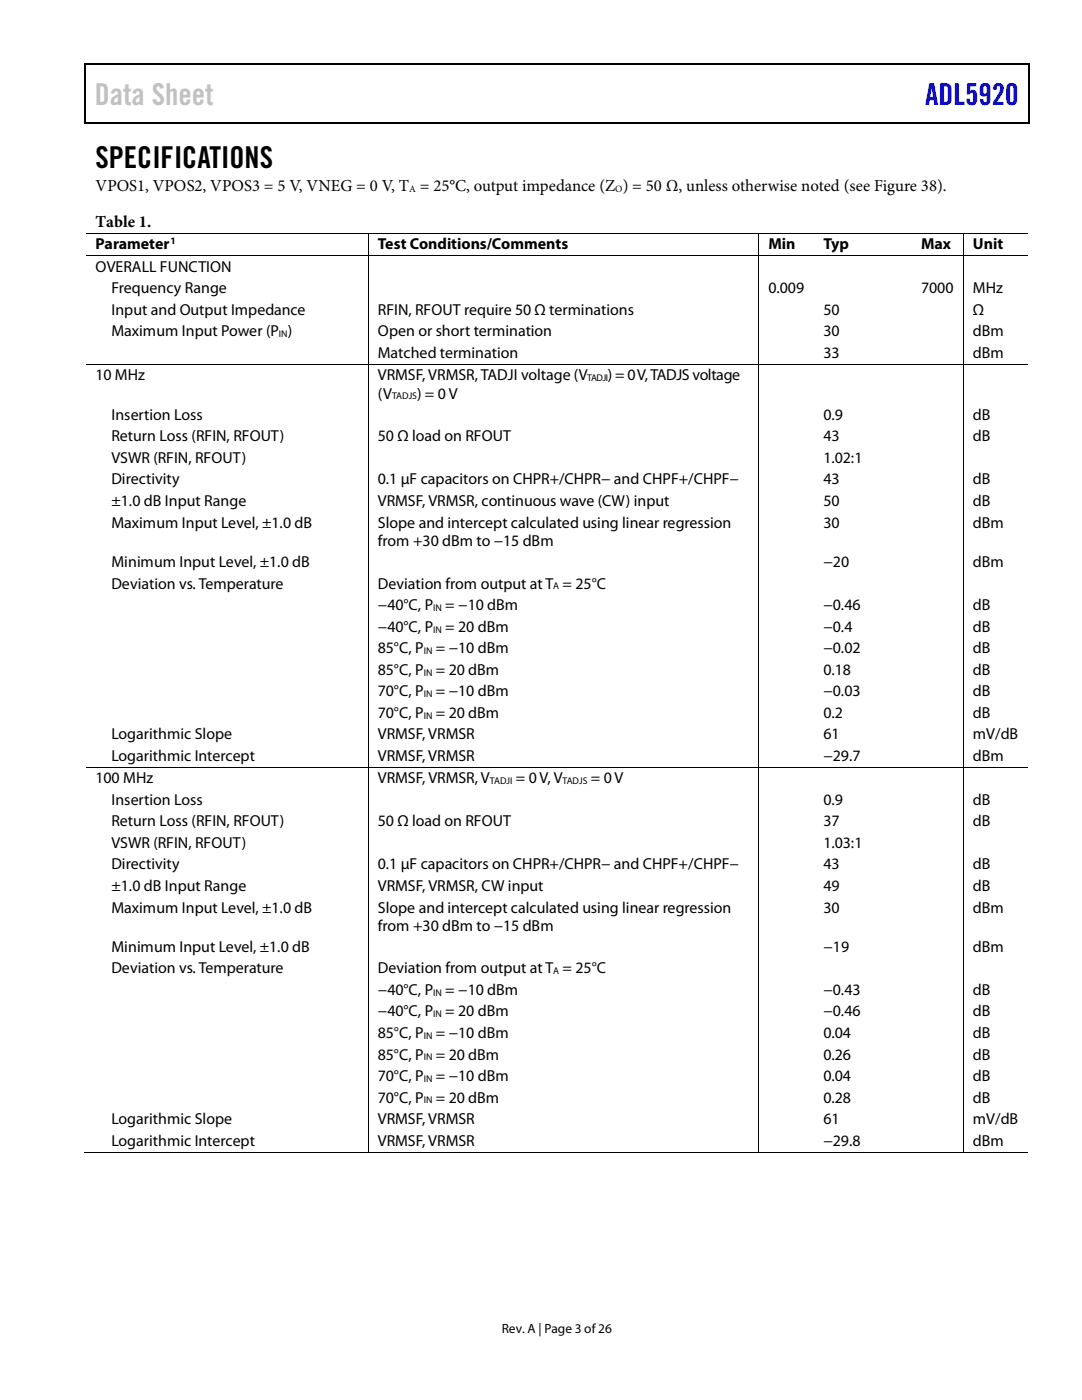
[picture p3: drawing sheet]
<svg xmlns="http://www.w3.org/2000/svg" width="216mm" height="279mm" viewBox="0 0 216 279" stroke-linecap="round" stroke-linejoin="round" font-family="sans-serif">
<defs><g id="words">
<text font-size="6" fill="#c1c1c1" x="18.9" y="20.9">Data Sheet</text>
<text font-size="6" fill="#00f" x="184.6" y="20.9">ADL5920</text>
<text font-size="6" x="19" y="33.6">SPECIFICATIONS</text>
<g font-size="3.3">
<text x="19" y="38.1">VPOS1, VPOS2, VPOS3 = 5 V, VNEG = 0 V, T = 25°C, output impedance (Z ) = 50 Ω, unless otherwise noted (see Figure 38).</text>
<text x="19" y="45.2">Table 1.</text>
</g>
<g font-size="3.2">
<text x="19" y="49.8">Parameter</text>
<text x="75.4" y="49.8">Test Conditions/Comments</text>
<text x="153.3" y="49.8">Min</text>
<text x="164.3" y="49.8">Typ</text>
<text x="183.8" y="49.8">Max</text>
<text x="194.1" y="49.8">Unit</text>
<text x="19" y="54.3">OVERALL FUNCTION</text>
<text x="22.2" y="58.5">Frequency Range</text>
<text x="153.3" y="58.5">0.009</text>
<text x="183.8" y="58.5">7000</text>
<text x="194.1" y="58.5">MHz</text>
<text x="22.2" y="62.9">Input and Output Impedance</text>
<text x="75.4" y="62.9">RFIN, RFOUT require 50 Ω terminations</text>
<text x="164.3" y="62.9">50</text>
<text x="194.1" y="62.9">Ω</text>
<text x="22.2" y="67.1">Maximum Input Power (P )</text>
<text x="75.4" y="71.5">Matched termination</text>
<text x="75.4" y="67.1">Open or short termination</text>
<text x="164.3" y="71.5">33</text>
<text x="164.3" y="67.1">30</text>
<text x="194.1" y="71.5">dBm</text>
<text x="194.1" y="67.1">dBm</text>
<text x="19" y="75.9">10 MHz</text>
<text x="75.4" y="75.9">VRMSF, VRMSR, TADJI voltage (V</text>
<text x="121.3" y="75.9">) = 0 V,TADJS voltage</text>
<text x="22.2" y="83.8">Insertion Loss</text>
<text x="75.4" y="79.5">(V</text>
<text x="83.2" y="79.5">) = 0 V</text>
<text x="164.3" y="83.8">0.9</text>
<text x="194.1" y="83.8">dB</text>
<text x="22.2" y="88.1">Return Loss (RFIN, RFOUT)</text>
<text x="75.4" y="88.1">50 Ω load on RFOUT</text>
<text x="164.3" y="88.1">43</text>
<text x="194.1" y="88.1">dB</text>
<text x="22.2" y="92.4">VSWR (RFIN, RFOUT)</text>
<text x="164.3" y="92.4">1.02:1</text>
<text x="22.2" y="96.7">Directivity</text>
<text x="22.2" y="101">±1.0 dB Input Range</text>
<text x="75.4" y="96.7">0.1 µF capacitors on CHPR+/CHPR− and CHPF+/CHPF−</text>
<text x="75.4" y="101">VRMSF, VRMSR, continuous wave (CW) input</text>
<text x="164.3" y="101">50</text>
<text x="164.3" y="96.7">43</text>
<text x="194.1" y="96.7">dB</text>
<text x="194.1" y="101">dB</text>
<text x="22.2" y="105.3">Maximum Input Level, ±1.0 dB</text>
<text x="75.4" y="105.3">Slope and intercept calculated using linear regression</text>
<text x="164.3" y="105.3">30</text>
<text x="194.1" y="105.3">dBm</text>
<text x="22.2" y="113.2">Minimum Input Level, ±1.0 dB</text>
<text x="75.4" y="108.9">from +30 dBm to −15 dBm</text>
<text x="164.3" y="113.2">−20</text>
<text x="194.1" y="113.2">dBm</text>
<text x="22.2" y="117.5">Deviation vs. Temperature</text>
<text x="75.4" y="117.5">Deviation from output at T = 25°C</text>
<text x="75.4" y="121.8">−40°C, P</text>
<text x="88.9" y="121.8">= −10 dBm</text>
<text x="164.3" y="121.8">−0.46</text>
<text x="194.1" y="121.8">dB</text>
<text x="75.4" y="126.1">−40°C, P</text>
<text x="75.4" y="130.3">85°C, P</text>
<text x="87" y="130.3">= −10 dBm</text>
<text x="88.9" y="126.1">= 20 dBm</text>
<text x="164.3" y="130.3">−0.02</text>
<text x="164.3" y="126.1">−0.4</text>
<text x="194.1" y="126.1">dB</text>
<text x="194.1" y="130.3">dB</text>
<text x="75.4" y="134.7">85°C, P</text>
<text x="87" y="134.7">= 20 dBm</text>
<text x="164.3" y="134.7">0.18</text>
<text x="194.1" y="134.7">dB</text>
<text x="75.4" y="138.9">70°C, P</text>
<text x="75.4" y="143.3">70°C, P</text>
<text x="87" y="138.9">= −10 dBm</text>
<text x="87" y="143.3">= 20 dBm</text>
<text x="164.3" y="138.9">−0.03</text>
<text x="164.3" y="143.3">0.2</text>
<text x="194.1" y="138.9">dB</text>
<text x="194.1" y="143.3">dB</text>
<text x="22.2" y="147.5">Logarithmic Slope</text>
<text x="75.4" y="147.5">VRMSF, VRMSR</text>
<text x="164.3" y="147.5">61</text>
<text x="194.1" y="147.5">mV/dB</text>
<text x="22.2" y="151.8">Logarithmic Intercept</text>
<text x="75.4" y="151.8">VRMSF, VRMSR</text>
<text x="164.3" y="151.8">−29.7</text>
<text x="194.1" y="151.8">dBm</text>
<text x="19" y="156.3">100 MHz</text>
<text x="22.2" y="160.6">Insertion Loss</text>
<text x="75.4" y="156.3">VRMSF, VRMSR, V</text>
<text x="102.9" y="156.3">= 0 V, V</text>
<text x="117.9" y="156.3">= 0 V</text>
<text x="164.3" y="160.6">0.9</text>
<text x="194.1" y="160.6">dB</text>
<text x="22.2" y="164.9">Return Loss (RFIN, RFOUT)</text>
<text x="75.4" y="164.9">50 Ω load on RFOUT</text>
<text x="164.3" y="164.9">37</text>
<text x="194.1" y="164.9">dB</text>
<text x="22.2" y="169.2">VSWR (RFIN, RFOUT)</text>
<text x="22.2" y="173.5">Directivity</text>
<text x="75.4" y="173.5">0.1 µF capacitors on CHPR+/CHPR− and CHPF+/CHPF−</text>
<text x="164.3" y="173.5">43</text>
<text x="164.3" y="169.2">1.03:1</text>
<text x="194.1" y="173.5">dB</text>
<text x="22.2" y="177.8">±1.0 dB Input Range</text>
<text x="75.4" y="177.8">VRMSF, VRMSR, CW input</text>
<text x="164.3" y="177.8">49</text>
<text x="194.1" y="177.8">dB</text>
<text x="22.2" y="182.1">Maximum Input Level, ±1.0 dB</text>
<text x="75.4" y="182.1">Slope and intercept calculated using linear regression</text>
<text x="75.4" y="185.7">from +30 dBm to −15 dBm</text>
<text x="164.3" y="182.1">30</text>
<text x="194.1" y="182.1">dBm</text>
<text x="22.2" y="190">Minimum Input Level, ±1.0 dB</text>
<text x="164.3" y="190">−19</text>
<text x="194.1" y="190">dBm</text>
<text x="22.2" y="194.3">Deviation vs. Temperature</text>
<text x="75.4" y="194.3">Deviation from output at T = 25°C</text>
<text x="75.4" y="198.6">−40°C, P</text>
<text x="75.4" y="202.9">−40°C, P</text>
<text x="88.9" y="202.9">= 20 dBm</text>
<text x="88.9" y="198.6">= −10 dBm</text>
<text x="164.3" y="202.9">−0.46</text>
<text x="164.3" y="198.6">−0.43</text>
<text x="194.1" y="202.9">dB</text>
<text x="194.1" y="198.6">dB</text>
<text x="75.4" y="207.2">85°C, P</text>
<text x="87" y="207.2">= −10 dBm</text>
<text x="164.3" y="207.2">0.04</text>
<text x="194.1" y="207.2">dB</text>
<text x="75.4" y="211.5">85°C, P</text>
<text x="75.4" y="215.8">70°C, P</text>
<text x="87" y="211.5">= 20 dBm</text>
<text x="87" y="215.8">= −10 dBm</text>
<text x="164.3" y="215.8">0.04</text>
<text x="164.3" y="211.5">0.26</text>
<text x="194.1" y="215.8">dB</text>
<text x="194.1" y="211.5">dB</text>
<text x="75.4" y="220">70°C, P</text>
<text x="87" y="220">= 20 dBm</text>
<text x="164.3" y="220">0.28</text>
<text x="194.1" y="220">dB</text>
<text x="22.2" y="224.4">Logarithmic Slope</text>
<text x="75.4" y="224.4">VRMSF, VRMSR</text>
<text x="164.3" y="224.4">61</text>
<text x="194.1" y="224.4">mV/dB</text>
<text x="22.2" y="228.6">Logarithmic Intercept</text>
<text x="75.4" y="228.6">VRMSF, VRMSR</text>
<text x="164.3" y="228.6">−29.8</text>
<text x="194.1" y="228.6">dBm</text>
</g>
<text font-size="2.7" x="100.1" y="266">Rev. A | Page 3 of26</text>
<g font-size="1.9">
<text x="81.7" y="38.3">A</text>
<text x="122.8" y="38.3">O</text>
<text x="34" y="48.7">1</text>
<text x="55.7" y="67.3">IN</text>
<text x="117.2" y="76.1">TADJI</text>
<text x="78.2" y="79.7">TADJS</text>
<text x="110.4" y="117.6">A</text>
<text x="86.4" y="121.9">IN</text>
<text x="84.5" y="130.5">IN</text>
<text x="86.4" y="126.2">IN</text>
<text x="84.5" y="134.8">IN</text>
<text x="84.5" y="139.1">IN</text>
<text x="84.5" y="143.4">IN</text>
<text x="97.7" y="156.5">TADJI</text>
<text x="112.3" y="156.5">TADJS</text>
<text x="110.4" y="194.4">A</text>
<text x="86.4" y="198.8">IN</text>
<text x="86.4" y="203">IN</text>
<text x="84.5" y="207.3">IN</text>
<text x="84.5" y="211.6">IN</text>
<text x="84.5" y="215.9">IN</text>
<text x="84.5" y="220.2">IN</text>
</g>
</g></defs>
<g fill="#000">
<path d="M16.9 12.7h.2v1h-.2zM16.9 12.7h.2v.3h-.2zM82.5 12.7h.3v.3h-.3zM205.1 12.7h.3v1h-.3zM205.1 12.7h.3v.3h-.3zM16.9 24.4h.2v.2h-.2zM82.3 24.4h.2v.2h-.2zM205.1 24.4h.3v.2h-.3zM73.4 46.4h.2v.2h-.2zM73.4 51h.2v.1h-.2zM151.3 46.4h.2v.2h-.2zM151.3 51h.2v.1h-.2z"/>
<path d="M162.4 46.4h.2v.2h-.2zM162.4 51h.2v.1h-.2zM181.9 46.4h.2v.2h-.2zM181.9 51h.2v.1h-.2zM192.2 46.4h.1v.2h-.1zM192.2 51h.1v.1h-.1zM73.4 72.6h.2v.2h-.2zM151.3 72.6h.2v.2h-.2zM162.4 72.6h.2v.2h-.2zM181.9 72.6h.2v.2h-.2zM192.2 72.6h.1v.2h-.1zM73.4 153h.2v.2h-.2z"/>
<path d="M151.3 153h.2v.2h-.2zM162.4 153h.2v.2h-.2zM181.9 153h.2v.2h-.2zM192.2 153h.1v.2h-.1zM73.4 229.8h.2v.2h-.2zM151.3 229.8h.2v.2h-.2zM162.1 229.8h.2v.2h-.2zM181.7 229.8h.1v.2h-.1zM192.2 229.8h.1v.2h-.1z"/>
</g>
<path d="M17 13.7v10.7M17.1 12.8h65.4M82.8 12.8h122.3M205.2 13.7v10.7M17.1 24.5h188" fill="none" stroke="#000" stroke-width=".25"/>
<g fill="none" stroke="#000" stroke-width=".2">
<path d="M17.1 46.5h56.3M17.1 51.1h56.3M73.5 46.6v4.4M73.5 51.1v21.5M73.6 46.5h77.7M73.6 51.1h77.7M151.4 46.6v4.4M151.4 51.1v21.5M151.5 46.5h10.9M151.5 51.1h10.9M162.6 46.5h19.3M162.6 51.1h19.3"/>
<path d="M182.1 46.5h10.1M182.1 51.1h10.1M192.2 46.6v4.4M192.2 51.1v21.5M192.3 46.5h12.8M192.3 51.1h12.8M17.1 72.7h56.3M73.5 72.8v80.2M73.6 72.7h77.7M151.4 72.8v80.2M151.5 72.7h10.9M162.6 72.7h19.3"/>
<path d="M182.1 72.7h10.1M192.2 72.8v80.2M192.3 72.7h12.8M17.1 153.1h56.3M73.5 153.2v76.6M73.6 153.1h77.7M151.4 153.2v76.6M151.5 153.1h10.9M162.6 153.1h19.3M182.1 153.1h10.1M192.2 153.2v76.6M192.3 153.1h12.8"/>
<path d="M16.9 229.9h56.5M73.6 229.9h77.7M151.5 229.9h40.7M192.3 229.9h12.8"/>
</g>
<use href="#words"/>
</svg>
